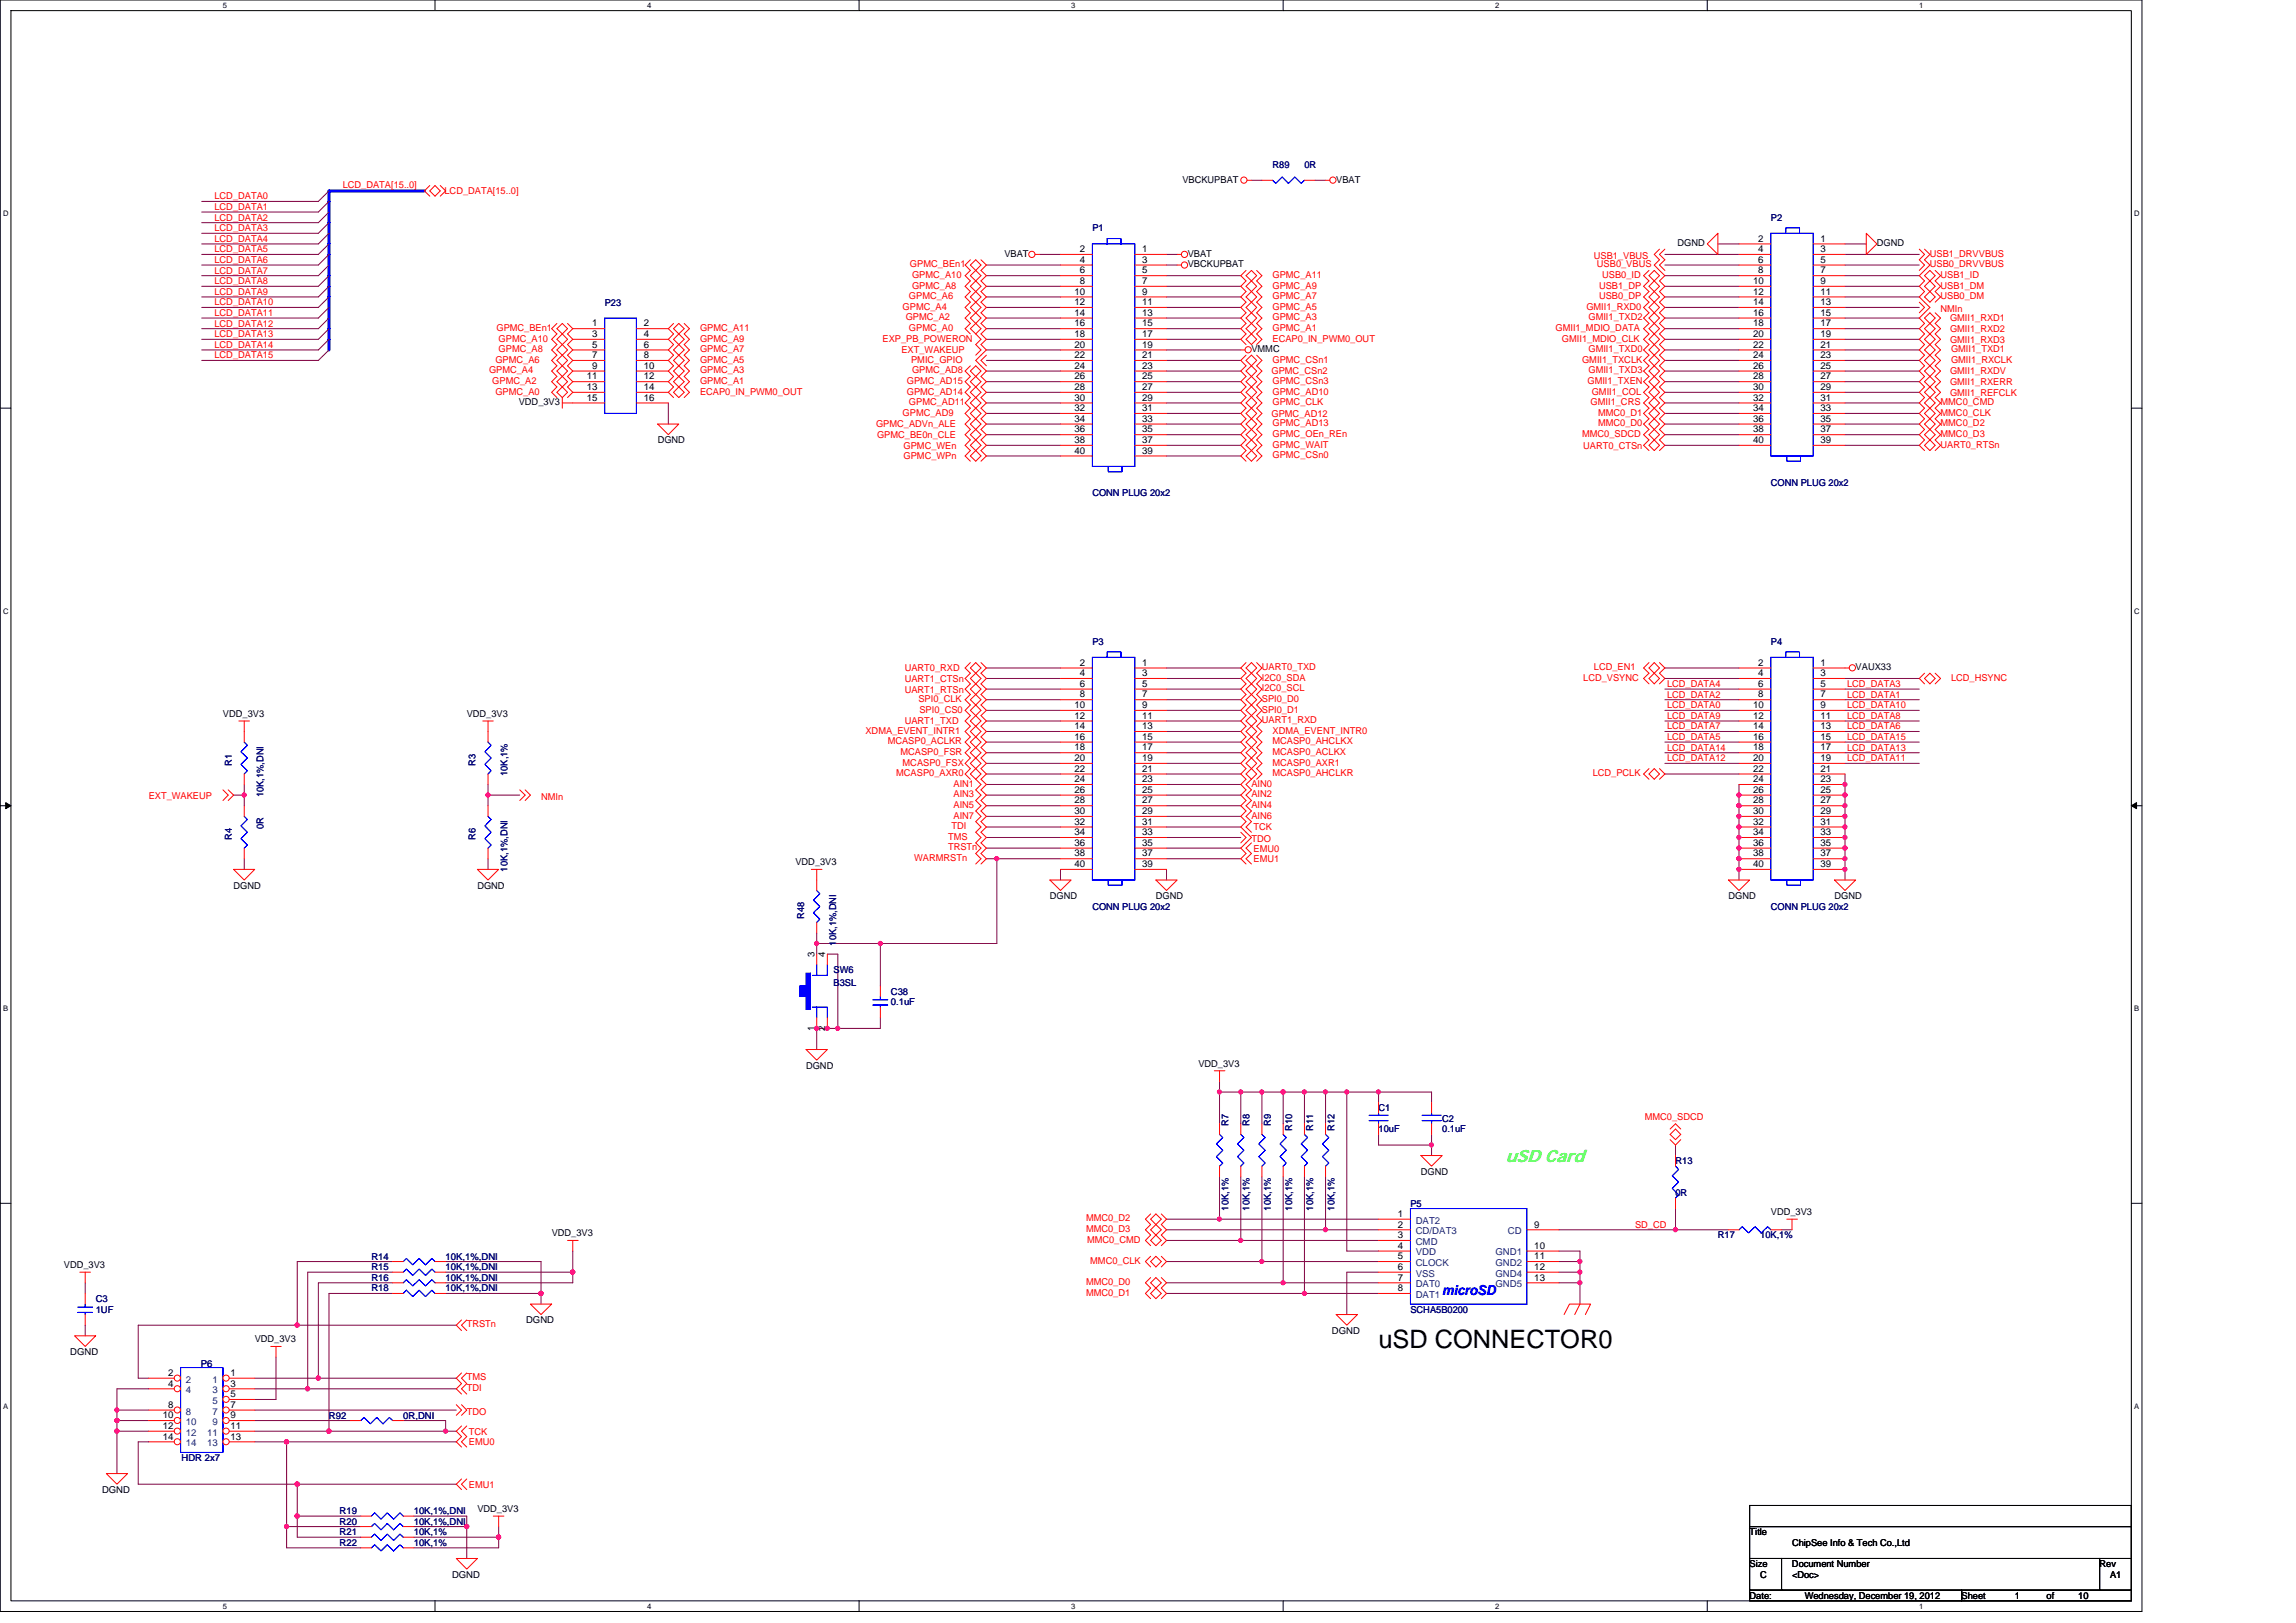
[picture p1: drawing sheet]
<svg xmlns="http://www.w3.org/2000/svg" width="297mm" height="210mm" viewBox="0 0 297 210" stroke-linecap="round" stroke-linejoin="round" font-family="sans-serif">
<defs><g id="words">
<text font-size="3.3" x="178.3" y="174.4">uSD CONNECTOR0</text>
<text font-size="2.3" fill="#0f0" x="194.8" y="150.3">uSD Card</text>
<text font-size="1.8" fill="#00f" x="186.6" y="167.6">microSD</text>
<g font-size="1.2">
<text x="153" y="23.6">VBCKUPBAT</text>
<text x="172.9" y="23.6">VBAT</text>
<text x="129.9" y="33.2">VBAT</text>
<text x="139.7" y="32.6">2</text>
<text x="139.7" y="34">4</text>
<text x="139.7" y="35.4">6</text>
<text x="147.8" y="35.4">5</text>
<text x="147.8" y="34">3</text>
<text x="147.8" y="32.6">1</text>
<text x="153.7" y="34.6">VBCKUPBAT</text>
<text x="153.7" y="33.2">VBAT</text>
<text x="217" y="31.9">DGND</text>
<text x="227.5" y="31.3">2</text>
<text x="227.5" y="32.6">4</text>
<text x="227.5" y="34">6</text>
<text x="227.5" y="35.4">8</text>
<text x="235.5" y="35.4">7</text>
<text x="235.5" y="34">5</text>
<text x="235.5" y="32.6">3</text>
<text x="235.5" y="31.3">1</text>
<text x="242.8" y="31.9">DGND</text>
<text x="139" y="38.1">10</text>
<text x="139" y="40.9">14</text>
<text x="139" y="39.5">12</text>
<text x="139.7" y="36.7">8</text>
<text x="147.8" y="39.5">11</text>
<text x="147.8" y="40.9">13</text>
<text x="147.8" y="38.1">9</text>
<text x="147.8" y="36.7">7</text>
<text x="226.8" y="36.7">10</text>
<text x="226.8" y="39.5">14</text>
<text x="226.8" y="40.9">16</text>
<text x="226.8" y="38.1">12</text>
<text x="235.5" y="38.1">11</text>
<text x="235.5" y="40.9">15</text>
<text x="235.5" y="39.5">13</text>
<text x="235.5" y="36.7">9</text>
<text x="76.6" y="42.2">1</text>
<text x="76.6" y="43.6">3</text>
<text x="76.6" y="45">5</text>
<text x="76.6" y="46.3">7</text>
<text x="76.6" y="47.7">9</text>
<text x="83.3" y="42.2">2</text>
<text x="83.3" y="43.6">4</text>
<text x="83.3" y="45">6</text>
<text x="83.3" y="46.3">8</text>
<text x="83.3" y="47.7">10</text>
<text x="139" y="42.2">16</text>
<text x="139" y="43.6">18</text>
<text x="139" y="45">20</text>
<text x="139" y="47.7">24</text>
<text x="139" y="46.3">22</text>
<text x="147.8" y="47.7">23</text>
<text x="147.8" y="46.3">21</text>
<text x="147.8" y="45">19</text>
<text x="147.8" y="43.6">17</text>
<text x="147.8" y="42.2">15</text>
<text x="161.9" y="45.6">VMMC</text>
<text x="226.8" y="42.2">18</text>
<text x="226.8" y="43.6">20</text>
<text x="226.8" y="46.3">24</text>
<text x="226.8" y="45">22</text>
<text x="226.8" y="47.7">26</text>
<text x="235.5" y="47.7">25</text>
<text x="235.5" y="46.3">23</text>
<text x="235.5" y="45">21</text>
<text x="235.5" y="43.6">19</text>
<text x="235.5" y="42.2">17</text>
<text x="67.1" y="52.4">VDD_3V3</text>
<text x="75.9" y="49.1">11</text>
<text x="75.9" y="50.5">13</text>
<text x="75.9" y="51.8">15</text>
<text x="83.3" y="49.1">12</text>
<text x="83.3" y="50.5">14</text>
<text x="83.3" y="51.8">16</text>
<text x="139" y="49.1">26</text>
<text x="139" y="50.5">28</text>
<text x="139" y="51.8">30</text>
<text x="139" y="53.2">32</text>
<text x="147.8" y="53.2">31</text>
<text x="147.8" y="51.8">29</text>
<text x="147.8" y="50.5">27</text>
<text x="147.8" y="49.1">25</text>
<text x="226.8" y="49.1">28</text>
<text x="226.8" y="50.5">30</text>
<text x="226.8" y="51.8">32</text>
<text x="226.8" y="53.2">34</text>
<text x="235.5" y="53.2">33</text>
<text x="235.5" y="51.8">31</text>
<text x="235.5" y="50.5">29</text>
<text x="235.5" y="49.1">27</text>
<text x="85.1" y="57.4">DGND</text>
<text x="139" y="54.6">34</text>
<text x="139" y="55.9">36</text>
<text x="139" y="57.3">38</text>
<text x="139" y="58.7">40</text>
<text x="147.8" y="58.7">39</text>
<text x="147.8" y="57.3">37</text>
<text x="147.8" y="55.9">35</text>
<text x="147.8" y="54.6">33</text>
<text x="226.8" y="54.6">36</text>
<text x="226.8" y="55.9">38</text>
<text x="226.8" y="57.3">40</text>
<text x="235.5" y="57.3">39</text>
<text x="235.5" y="55.9">37</text>
<text x="235.5" y="54.6">35</text>
<text x="139.7" y="86.1">2</text>
<text x="139.7" y="87.5">4</text>
<text x="139.7" y="88.9">6</text>
<text x="147.8" y="88.9">5</text>
<text x="147.8" y="87.5">3</text>
<text x="147.8" y="86.1">1</text>
<text x="227.5" y="86.1">2</text>
<text x="227.5" y="87.5">4</text>
<text x="227.5" y="88.9">6</text>
<text x="235.5" y="88.9">5</text>
<text x="235.5" y="87.5">3</text>
<text x="235.5" y="86.1">1</text>
<text x="240.1" y="86.7">VAUX33</text>
<text x="28.8" y="92.8">VDD_3V3</text>
<text x="60.4" y="92.8">VDD_3V3</text>
<text x="139" y="91.6">10</text>
<text x="139" y="94.3">14</text>
<text x="139" y="95.7">16</text>
<text x="139" y="93">12</text>
<text x="139.7" y="90.2">8</text>
<text x="147.8" y="93">11</text>
<text x="147.8" y="95.7">15</text>
<text x="147.8" y="94.3">13</text>
<text x="147.8" y="91.6">9</text>
<text x="147.8" y="90.2">7</text>
<text x="226.8" y="91.6">10</text>
<text x="226.8" y="94.3">14</text>
<text x="226.8" y="95.7">16</text>
<text x="226.8" y="93">12</text>
<text x="227.5" y="90.2">8</text>
<text x="235.5" y="93">11</text>
<text x="235.5" y="95.7">15</text>
<text x="235.5" y="94.3">13</text>
<text x="235.5" y="91.6">9</text>
<text x="235.5" y="90.2">7</text>
<text x="139" y="97.1">18</text>
<text x="139" y="98.5">20</text>
<text x="139" y="101.2">24</text>
<text x="139" y="99.8">22</text>
<text x="147.8" y="101.2">23</text>
<text x="147.8" y="99.8">21</text>
<text x="147.8" y="98.5">19</text>
<text x="147.8" y="97.1">17</text>
<text x="226.8" y="97.1">18</text>
<text x="226.8" y="98.5">20</text>
<text x="226.8" y="101.2">24</text>
<text x="226.8" y="99.8">22</text>
<text x="235.5" y="101.2">23</text>
<text x="235.5" y="99.8">21</text>
<text x="235.5" y="98.5">19</text>
<text x="235.5" y="97.1">17</text>
<text x="139" y="102.6">26</text>
<text x="139" y="103.9">28</text>
<text x="139" y="105.3">30</text>
<text x="139" y="106.7">32</text>
<text x="147.8" y="106.7">31</text>
<text x="147.8" y="105.3">29</text>
<text x="147.8" y="103.9">27</text>
<text x="147.8" y="102.6">25</text>
<text x="226.8" y="102.6">26</text>
<text x="226.8" y="103.9">28</text>
<text x="226.8" y="105.3">30</text>
<text x="226.8" y="106.7">32</text>
<text x="235.5" y="106.7">31</text>
<text x="235.5" y="105.3">29</text>
<text x="235.5" y="103.9">27</text>
<text x="235.5" y="102.6">25</text>
<text x="102.9" y="112">VDD_3V3</text>
<text x="139" y="108.1">34</text>
<text x="139" y="109.4">36</text>
<text x="139" y="110.8">38</text>
<text x="139" y="112.2">40</text>
<text x="147.8" y="112.2">39</text>
<text x="147.8" y="110.8">37</text>
<text x="147.8" y="109.4">35</text>
<text x="147.8" y="108.1">33</text>
<text x="226.8" y="108.1">34</text>
<text x="226.8" y="109.4">36</text>
<text x="226.8" y="110.8">38</text>
<text x="226.8" y="112.2">40</text>
<text x="235.5" y="112.2">39</text>
<text x="235.5" y="110.8">37</text>
<text x="235.5" y="109.4">35</text>
<text x="235.5" y="108.1">33</text>
<text x="30.2" y="115">DGND</text>
<text x="61.8" y="115">DGND</text>
<text x="135.8" y="116.3">DGND</text>
<text x="149.5" y="116.3">DGND</text>
<text x="223.6" y="116.3">DGND</text>
<text x="237.3" y="116.3">DGND</text>
<text x="105.4" y="123.9" transform="rotate(-90 105.4 123.9)">3</text>
<text x="106.7" y="123.9" transform="rotate(-90 106.7 123.9)">4</text>
<text x="105.4" y="133.3" transform="rotate(-90 105.4 133.3)">1</text>
<text x="106.7" y="133.3" transform="rotate(-90 106.7 133.3)">2</text>
<text x="104.3" y="138.3">DGND</text>
<text x="155" y="138">VDD_3V3</text>
<text x="183.8" y="152">DGND</text>
<text x="71.4" y="160">VDD_3V3</text>
<text x="180.8" y="157.4">1</text>
<text x="180.8" y="158.8">2</text>
<text x="180.8" y="160.2">3</text>
<text x="180.8" y="161.6">4</text>
<text x="198.5" y="161.6">10</text>
<text x="198.5" y="158.8">9</text>
<text x="229.1" y="157.2">VDD_3V3</text>
<text x="8.3" y="164.1">VDD_3V3</text>
<text x="180.8" y="162.9">5</text>
<text x="180.8" y="164.3">6</text>
<text x="180.8" y="165.7">7</text>
<text x="180.8" y="167">8</text>
<text x="198.5" y="162.9">11</text>
<text x="198.5" y="164.3">12</text>
<text x="198.5" y="165.7">13</text>
<text x="33" y="173.7">VDD_3V3</text>
<text x="68.1" y="171.2">DGND</text>
<text x="172.3" y="172.6">DGND</text>
<text x="9.1" y="175.3">DGND</text>
<text x="21.7" y="178">2</text>
<text x="21.7" y="179.4">4</text>
<text x="29.8" y="178">1</text>
<text x="29.8" y="179.4">3</text>
<text x="21.1" y="183.5">10</text>
<text x="21.1" y="184.9">12</text>
<text x="21.7" y="182.1">8</text>
<text x="29.8" y="180.8">5</text>
<text x="29.8" y="182.1">7</text>
<text x="29.8" y="183.5">9</text>
<text x="29.8" y="184.9">11</text>
<text x="21.1" y="186.2">14</text>
<text x="29.8" y="186.2">13</text>
<text x="13.2" y="193.1">DGND</text>
<text x="61.8" y="195.6">VDD_3V3</text>
<text x="226.4" y="198.6">Title</text>
<text x="226.4" y="202.8">Size</text>
<text x="231.8" y="202.8">Document Number</text>
<text x="231.8" y="200">ChipSee Info &amp; Tech Co.,Ltd</text>
<text x="271.6" y="202.8">Rev</text>
<text x="58.5" y="204.1">DGND</text>
<text x="226.4" y="206.9">Date:</text>
<text x="227.7" y="204.1">C</text>
<text x="231.8" y="204.1">&lt;Doc&gt;</text>
<text x="233.5" y="206.9">Wednesday, December 19, 2012</text>
<text x="253.8" y="206.9">Sheet</text>
<text x="260.6" y="206.9">1</text>
<text x="264.8" y="206.9">of</text>
<text x="268.9" y="206.9">10</text>
<text x="273" y="204.1">A1</text>
</g>
<g font-size="1.2" fill="#000080">
<text x="164.6" y="21.7">R89</text>
<text x="168.8" y="21.7">0R</text>
<text x="141.3" y="29.9">P1</text>
<text x="229.1" y="28.6">P2</text>
<text x="78.2" y="39.5">P23</text>
<text x="141.3" y="64.2">CONN PLUG 20x2</text>
<text x="229.1" y="62.8">CONN PLUG 20x2</text>
<text x="141.3" y="83.4">P3</text>
<text x="229.1" y="83.4">P4</text>
<text x="30" y="99" transform="rotate(-90 30 99)">R1</text>
<text x="61.5" y="99" transform="rotate(-90 61.5 99)">R3</text>
<text x="65.7" y="100.4" transform="rotate(-90 65.7 100.4)">10K,1%</text>
<text x="34.1" y="107.3" transform="rotate(-90 34.1 107.3)">0R</text>
<text x="34.1" y="103.1" transform="rotate(-90 34.1 103.1)">10K,1%,DNI</text>
<text x="30" y="108.6" transform="rotate(-90 30 108.6)">R4</text>
<text x="61.5" y="108.6" transform="rotate(-90 61.5 108.6)">R6</text>
<text x="65.7" y="112.8" transform="rotate(-90 65.7 112.8)">10K,1%,DNI</text>
<text x="104.1" y="118.9" transform="rotate(-90 104.1 118.9)">R48</text>
<text x="141.3" y="117.7">CONN PLUG 20x2</text>
<text x="229.1" y="117.7">CONN PLUG 20x2</text>
<text x="107.8" y="125.9">SW6</text>
<text x="108.2" y="122.3" transform="rotate(-90 108.2 122.3)">10K,1%,DNI</text>
<text x="107.8" y="127.6">B3SL</text>
<text x="115.2" y="128.7">C38</text>
<text x="115.2" y="130">0.1uF</text>
<text x="178.3" y="143.8">C1</text>
<text x="158.9" y="145.7" transform="rotate(-90 158.9 145.7)">R7</text>
<text x="161.7" y="145.7" transform="rotate(-90 161.7 145.7)">R8</text>
<text x="164.4" y="145.7" transform="rotate(-90 164.4 145.7)">R9</text>
<text x="167.1" y="146.3" transform="rotate(-90 167.1 146.3)">R10</text>
<text x="169.9" y="146.3" transform="rotate(-90 169.9 146.3)">R11</text>
<text x="172.6" y="146.3" transform="rotate(-90 172.6 146.3)">R12</text>
<text x="178.3" y="146.5">10uF</text>
<text x="186.6" y="145.1">C2</text>
<text x="186.6" y="146.5">0.1uF</text>
<text x="216.8" y="150.6">R13</text>
<text x="216.8" y="154.7">0R</text>
<text x="158.9" y="156.6" transform="rotate(-90 158.9 156.6)">10K,1%</text>
<text x="161.7" y="156.6" transform="rotate(-90 161.7 156.6)">10K,1%</text>
<text x="164.4" y="156.6" transform="rotate(-90 164.4 156.6)">10K,1%</text>
<text x="167.1" y="156.6" transform="rotate(-90 167.1 156.6)">10K,1%</text>
<text x="169.9" y="156.6" transform="rotate(-90 169.9 156.6)">10K,1%</text>
<text x="172.6" y="156.6" transform="rotate(-90 172.6 156.6)">10K,1%</text>
<text x="182.5" y="156.1">P5</text>
<text x="222.2" y="160.2">R17</text>
<text x="227.7" y="160.2">10K,1%</text>
<text x="48" y="164.3">R15</text>
<text x="48" y="165.7">R16</text>
<text x="48" y="163">R14</text>
<text x="48" y="167.1">R18</text>
<text x="57.7" y="164.3">10K,1%,DNI</text>
<text x="57.7" y="165.7">10K,1%,DNI</text>
<text x="57.7" y="163">10K,1%,DNI</text>
<text x="57.7" y="167.1">10K,1%,DNI</text>
<text x="12.4" y="168.5">C3</text>
<text x="12.4" y="169.8">1UF</text>
<text x="182.5" y="169.8">SCHA5B0200</text>
<text x="26" y="176.8">P6</text>
<text x="42.6" y="183.6">R92</text>
<text x="52.2" y="183.6">0R,DNI</text>
<text x="23.5" y="189">HDR 2x7</text>
<text x="43.9" y="197.3">R20</text>
<text x="43.9" y="195.9">R19</text>
<text x="53.5" y="197.3">10K,1%,DNI</text>
<text x="53.5" y="195.9">10K,1%,DNI</text>
<text x="43.9" y="198.6">R21</text>
<text x="43.9" y="200">R22</text>
<text x="53.5" y="198.6">10K,1%</text>
<text x="53.5" y="200">10K,1%</text>
</g>
<g font-size="1.2" fill="#f00">
<text x="27.7" y="25.8">LCD_DATA0</text>
<text x="27.7" y="27.2">LCD_DATA1</text>
<text x="27.7" y="28.5">LCD_DATA2</text>
<text x="27.7" y="29.9">LCD_DATA3</text>
<text x="44.3" y="24.3">LCD_DATA[15..0]</text>
<text x="57.5" y="25.1">LCD_DATA[15..0]</text>
<text x="27.7" y="31.3">LCD_DATA4</text>
<text x="27.7" y="34">LCD_DATA6</text>
<text x="27.7" y="32.6">LCD_DATA5</text>
<text x="27.7" y="35.4">LCD_DATA7</text>
<text x="117.7" y="34.6">GPMC_BEn1</text>
<text x="118" y="36">GPMC_A10</text>
<text x="164.6" y="36">GPMC_A11</text>
<text x="206.2" y="33.5">USB1_VBUS</text>
<text x="206.6" y="34.6">USB0_VBUS</text>
<text x="207.3" y="36">USB0_ID</text>
<text x="249.7" y="33.2">USB1_DRVVBUS</text>
<text x="249.7" y="34.6">USB0_DRVVBUS</text>
<text x="251.1" y="36">USB1_ID</text>
<text x="27.7" y="36.8">LCD_DATA8</text>
<text x="27.7" y="39.5">LCD_DATA10</text>
<text x="27.7" y="38.1">LCD_DATA9</text>
<text x="27.7" y="40.9">LCD_DATA11</text>
<text x="116.8" y="40.1">GPMC_A4</text>
<text x="117.2" y="41.4">GPMC_A2</text>
<text x="117.6" y="38.7">GPMC_A6</text>
<text x="118" y="37.3">GPMC_A8</text>
<text x="164.6" y="38.7">GPMC_A7</text>
<text x="164.6" y="40.1">GPMC_A5</text>
<text x="164.6" y="37.3">GPMC_A9</text>
<text x="164.6" y="41.4">GPMC_A3</text>
<text x="205.2" y="40.1">GMII1_RXD0</text>
<text x="205.5" y="41.4">GMII1_TXD2</text>
<text x="206.9" y="38.7">USB0_DP</text>
<text x="206.9" y="37.3">USB1_DP</text>
<text x="251.1" y="40.3">NMIn</text>
<text x="251.1" y="38.7">USB0_DM</text>
<text x="251.1" y="37.3">USB1_DM</text>
<text x="252.3" y="41.6">GMII1_RXD1</text>
<text x="27.7" y="42.2">LCD_DATA12</text>
<text x="27.7" y="46.4">LCD_DATA15</text>
<text x="27.7" y="45">LCD_DATA14</text>
<text x="27.7" y="43.6">LCD_DATA13</text>
<text x="64.1" y="46.9">GPMC_A6</text>
<text x="64.2" y="42.8">GPMC_BEn1</text>
<text x="64.5" y="45.6">GPMC_A8</text>
<text x="64.5" y="44.2">GPMC_A10</text>
<text x="90.6" y="45.6">GPMC_A7</text>
<text x="90.6" y="46.9">GPMC_A5</text>
<text x="90.6" y="44.2">GPMC_A9</text>
<text x="90.6" y="42.8">GPMC_A11</text>
<text x="114.2" y="44.2">EXP_PB_POWERON</text>
<text x="116.6" y="45.7">EXT_WAKEUP</text>
<text x="117.6" y="42.8">GPMC_A0</text>
<text x="117.9" y="46.9">PMIC_GPIO</text>
<text x="164.6" y="46.9">GPMC_CSn1</text>
<text x="164.6" y="42.8">GPMC_A1</text>
<text x="164.6" y="44.2">ECAP0_IN_PWM0_OUT</text>
<text x="201.2" y="42.8">GMII1_MDIO_DATA</text>
<text x="202.1" y="44.2">GMII1_MDIO_CLK</text>
<text x="204.7" y="46.9">GMII1_TXCLK</text>
<text x="205.5" y="45.6">GMII1_TXD0</text>
<text x="252.3" y="43">GMII1_RXD2</text>
<text x="252.3" y="44.3">GMII1_RXD3</text>
<text x="252.4" y="45.6">GMII1_TXD1</text>
<text x="252.4" y="46.9">GMII1_RXCLK</text>
<text x="63.3" y="48.3">GPMC_A4</text>
<text x="63.7" y="49.7">GPMC_A2</text>
<text x="64.1" y="51.1">GPMC_A0</text>
<text x="90.6" y="49.7">GPMC_A1</text>
<text x="90.6" y="48.3">GPMC_A3</text>
<text x="90.6" y="51.1">ECAP0_IN_PWM0_OUT</text>
<text x="116.8" y="53.8">GPMC_AD9</text>
<text x="117.3" y="49.7">GPMC_AD15</text>
<text x="117.3" y="51.1">GPMC_AD14</text>
<text x="117.6" y="52.4">GPMC_AD11</text>
<text x="118" y="48.3">GPMC_AD8</text>
<text x="164.5" y="53.9">GPMC_AD12</text>
<text x="164.5" y="48.5">GPMC_CSn2</text>
<text x="164.6" y="49.7">GPMC_CSn3</text>
<text x="164.6" y="52.4">GPMC_CLK</text>
<text x="164.6" y="51.1">GPMC_AD10</text>
<text x="205.4" y="49.7">GMII1_TXEN</text>
<text x="205.5" y="48.3">GMII1_TXD3</text>
<text x="205.8" y="52.4">GMII1_CRS</text>
<text x="205.9" y="51.1">GMII1_COL</text>
<text x="206.8" y="53.8">MMC0_D1</text>
<text x="251.1" y="52.4">MMC0_CMD</text>
<text x="251.1" y="53.8">MMC0_CLK</text>
<text x="252.3" y="49.8">GMII1_RXERR</text>
<text x="252.3" y="48.5">GMII1_RXDV</text>
<text x="252.3" y="51.2">GMII1_REFCLK</text>
<text x="113.3" y="55.3">GPMC_ADVn_ALE</text>
<text x="113.5" y="56.7">GPMC_BE0n_CLE</text>
<text x="116.9" y="58">GPMC_WEn</text>
<text x="116.9" y="59.4">GPMC_WPn</text>
<text x="164.6" y="59.3">GPMC_CSn0</text>
<text x="164.6" y="56.5">GPMC_OEn_REn</text>
<text x="164.6" y="57.9">GPMC_WAIT</text>
<text x="164.6" y="55.2">GPMC_AD13</text>
<text x="204.7" y="56.5">MMC0_SDCD</text>
<text x="204.8" y="58">UART0_CTSn</text>
<text x="206.8" y="55.2">MMC0_D0</text>
<text x="251.1" y="57.9">UART0_RTSn</text>
<text x="251.1" y="56.5">MMC0_D3</text>
<text x="251.1" y="55.2">MMC0_D2</text>
<text x="117" y="88.2">UART1_CTSn</text>
<text x="117" y="89.6">UART1_RTSn</text>
<text x="117" y="86.8">UART0_RXD</text>
<text x="163.3" y="89.5">I2C0_SCL</text>
<text x="163.3" y="88.1">I2C0_SDA</text>
<text x="163.3" y="86.7">UART0_TXD</text>
<text x="204.8" y="88.1">LCD_VSYNC</text>
<text x="206.2" y="86.7">LCD_EN1</text>
<text x="215.7" y="88.9">LCD_DATA4</text>
<text x="239" y="88.9">LCD_DATA3</text>
<text x="252.4" y="88.1">LCD_HSYNC</text>
<text x="112" y="95">XDMA_EVENT_INTR1</text>
<text x="117" y="93.7">UART1_TXD</text>
<text x="118.8" y="90.8">SPI0_CLK</text>
<text x="119" y="92.2">SPI0_CS0</text>
<text x="163.3" y="93.6">UART1_RXD</text>
<text x="163.3" y="92.2">SPI0_D1</text>
<text x="163.3" y="90.8">SPI0_D0</text>
<text x="164.6" y="95">XDMA_EVENT_INTR0</text>
<text x="215.7" y="90.3">LCD_DATA2</text>
<text x="215.7" y="94.4">LCD_DATA7</text>
<text x="215.7" y="91.6">LCD_DATA0</text>
<text x="215.7" y="93">LCD_DATA9</text>
<text x="215.7" y="95.7">LCD_DATA5</text>
<text x="239" y="93">LCD_DATA8</text>
<text x="239" y="90.3">LCD_DATA1</text>
<text x="239" y="91.6">LCD_DATA10</text>
<text x="239" y="94.4">LCD_DATA6</text>
<text x="239" y="95.7">LCD_DATA15</text>
<text x="114.8" y="96.3">MCASP0_ACLKR</text>
<text x="115.9" y="100.4">MCASP0_AXR0</text>
<text x="116.5" y="97.7">MCASP0_FSR</text>
<text x="116.8" y="99.1">MCASP0_FSX</text>
<text x="123.4" y="101.8">AIN1</text>
<text x="161.9" y="101.8">AIN0</text>
<text x="164.6" y="96.3">MCASP0_AHCLKX</text>
<text x="164.6" y="97.7">MCASP0_ACLKX</text>
<text x="164.6" y="99.1">MCASP0_AXR1</text>
<text x="164.6" y="100.4">MCASP0_AHCLKR</text>
<text x="206.1" y="100.4">LCD_PCLK</text>
<text x="215.7" y="97.1">LCD_DATA14</text>
<text x="215.7" y="98.5">LCD_DATA12</text>
<text x="239" y="97.1">LCD_DATA13</text>
<text x="239" y="98.5">LCD_DATA11</text>
<text x="19.2" y="103.3">EXT_WAKEUP</text>
<text x="70" y="103.4">NMIn</text>
<text x="123.1" y="107.3">TDI</text>
<text x="123.4" y="103.2">AIN3</text>
<text x="123.4" y="105.9">AIN7</text>
<text x="123.4" y="104.5">AIN5</text>
<text x="161.9" y="103.2">AIN2</text>
<text x="161.9" y="104.5">AIN4</text>
<text x="161.9" y="105.9">AIN6</text>
<text x="162.2" y="107.4">TCK</text>
<text x="118.3" y="111.4">WARMRSTn</text>
<text x="122.7" y="108.7">TMS</text>
<text x="122.7" y="110">TRSTn</text>
<text x="161.9" y="108.9">TDO</text>
<text x="162.2" y="110.2">EMU0</text>
<text x="162.2" y="111.5">EMU1</text>
<text x="212.8" y="144.9">MMC0_SDCD</text>
<text x="140.5" y="159.4">MMC0_D3</text>
<text x="140.5" y="158">MMC0_D2</text>
<text x="140.6" y="160.8">MMC0_CMD</text>
<text x="211.5" y="158.8">SD_CD</text>
<text x="140.5" y="167.6">MMC0_D1</text>
<text x="140.5" y="166.3">MMC0_D0</text>
<text x="141.1" y="163.5">MMC0_CLK</text>
<text x="60.4" y="171.7">TRSTn</text>
<text x="60.4" y="178.6">TMS</text>
<text x="60.4" y="180">TDI</text>
<text x="60.4" y="183">TDO</text>
<text x="60.7" y="185.6">TCK</text>
<text x="60.7" y="187">EMU0</text>
<text x="60.7" y="192.5">EMU1</text>
</g>
<g font-size="1.2" fill="#004080">
<text x="183.2" y="158.3">DAT2</text>
<text x="183.2" y="159.7">CD/DAT3</text>
<text x="183.2" y="161.1">CMD</text>
<text x="195.1" y="159.7">CD</text>
<text x="183.2" y="162.4">VDD</text>
<text x="183.2" y="163.8">CLOCK</text>
<text x="183.2" y="165.2">VSS</text>
<text x="183.2" y="166.5">DAT0</text>
<text x="183.2" y="167.9">DAT1</text>
<text x="193.5" y="162.4">GND1</text>
<text x="193.5" y="163.8">GND2</text>
<text x="193.5" y="165.2">GND4</text>
<text x="193.5" y="166.5">GND5</text>
<text x="24" y="178.9">2</text>
<text x="27.5" y="178.9">1</text>
<text x="24" y="180.3">4</text>
<text x="24" y="183">8</text>
<text x="24" y="184.4">10</text>
<text x="24" y="185.7">12</text>
<text x="26.8" y="185.7">11</text>
<text x="27.5" y="180.3">3</text>
<text x="27.5" y="181.6">5</text>
<text x="27.5" y="183">7</text>
<text x="27.5" y="184.4">9</text>
<text x="24" y="187.1">14</text>
<text x="26.8" y="187.1">13</text>
</g>
<g font-size="1">
<text x="28.8" y="1">5</text>
<text x="83.7" y="1">4</text>
<text x="138.6" y="1">3</text>
<text x="193.4" y="1">2</text>
<text x="248.3" y="1">1</text>
<text x=".4" y="28">D</text>
<text x="276.1" y="28">D</text>
<text x=".4" y="79.4">C</text>
<text x="276.1" y="79.4">C</text>
<text x=".4" y="130.9">B</text>
<text x="276.1" y="130.9">B</text>
<text x=".4" y="182.3">A</text>
<text x="276.1" y="182.3">A</text>
<text x="28.8" y="208.2">5</text>
<text x="83.7" y="208.2">4</text>
<text x="138.6" y="208.2">3</text>
<text x="193.4" y="208.2">2</text>
<text x="248.3" y="208.2">1</text>
</g>
</g></defs>
<path d="M0 0h277.1v208.5h-277.1zM1.4 1.4h274.3v205.7h-274.3z" fill="none" stroke="#000" stroke-width=".13"/>
<g fill="#fff">
<path d="M28.8 .1h.6v1.1h-.6z"/>
<path d="M28.8 207.3h.6v1.1h-.6z"/>
</g>
<path d="M56.3 0v1.4M56.3 207.1v1.4" fill="none" stroke="#000" stroke-width=".13"/>
<g fill="#fff">
<path d="M83.7 .1h.6v1.1h-.6z"/>
<path d="M83.7 207.3h.6v1.1h-.6z"/>
</g>
<path d="M111.1 0v1.4M111.1 207.1v1.4" fill="none" stroke="#000" stroke-width=".13"/>
<g fill="#fff">
<path d="M138.6 .1h.5v1.1h-.5z"/>
<path d="M138.6 207.3h.5v1.1h-.5z"/>
</g>
<path d="M166 0v1.4M166 207.1v1.4" fill="none" stroke="#000" stroke-width=".13"/>
<g fill="#fff">
<path d="M193.4 .1h.6v1.1h-.6z"/>
<path d="M193.4 207.3h.6v1.1h-.6z"/>
</g>
<path d="M220.9 0v1.4M220.9 207.1v1.4" fill="none" stroke="#000" stroke-width=".13"/>
<g fill="#fff">
<path d="M248.3 .1h.6v1.1h-.6z"/>
<path d="M248.3 207.3h.6v1.1h-.6z"/>
<path d="M.4 27.1h.7v1.1h-.7z"/>
<path d="M276.1 27.1h.7v1.1h-.7z"/>
<path d="M.4 78.5h.7v1.1h-.7z"/>
<path d="M276.1 78.5h.7v1.1h-.7z"/>
</g>
<path d="M0 52.8h1.4M275.7 52.8h1.4" fill="none" stroke="#000" stroke-width=".13"/>
<g fill="#fff">
<path d="M.4 130h.7v1.1h-.7z"/>
<path d="M276.1 130h.7v1.1h-.7z"/>
</g>
<path d="M0 104.2h1.4M275.7 104.2h1.4" fill="none" stroke="#000" stroke-width=".13"/>
<path d="M.7 103.8l.7 .4-.7 .4zM275.7 104.2l.7-.4v.8z" fill="#000" stroke="#000" stroke-width=".13"/>
<g fill="#fff">
<path d="M.4 181.4h.7v1.1h-.7z"/>
<path d="M276.1 181.4h.7v1.1h-.7z"/>
</g>
<path d="M0 155.7h1.4M275.7 155.7h1.4M226.4 194.8h49.3v2.7h-49.3zM226.4 197.5h49.3v4.1h-49.3zM226.4 201.6h4.1v4.1h-4.1zM226.4 205.7h27.4v1.4h-27.4zM230.5 201.6h41.1v4.1h-41.1zM253.8 205.7h21.9v1.4h-21.9zM271.6 201.6h4.1v4.1h-4.1z" fill="none" stroke="#000" stroke-width=".13"/>
<g fill="none" stroke="#800040" stroke-width=".13">
<path d="M42.6 24.7l-1.4 1.4h-15.1M42.6 26.1l-1.4 1.3h-15.1M42.6 27.4l-1.4 1.4h-15.1M42.6 30.2l-1.4 1.4h-15.1M42.6 28.8l-1.4 1.4h-15.1M42.6 32.9l-1.4 1.4h-15.1M42.6 31.6l-1.4 1.3h-15.1M42.6 34.3l-1.4 1.4h-15.1M42.6 35.7l-1.4 1.3h-15.1M42.6 38.4l-1.4 1.4h-15.1M42.6 37l-1.4 1.4h-15.1M42.6 39.8l-1.4 1.3h-15.1"/>
<path d="M127.6 38.4h9.6M127.6 37h9.6M127.6 35.7h9.6M127.6 34.3h9.6M127.6 39.8h9.6M134.5 32.9h2.7M150.9 35.7h9.6M150.9 37h9.6M150.9 38.4h9.6M150.9 39.8h9.6M150.9 32.9h1.4M150.9 34.3h1.4"/>
<path d="M161.9 23.3h1.4M170.1 23.3h1.4M215.4 34.3h9.6M215.4 39.8h9.6M215.4 32.9h9.6M215.4 37h9.6M215.4 38.4h9.6M215.4 35.7h9.6M222.2 31.6h2.8M238.7 31.6h2.7M238.7 34.3h9.6M238.7 39.8h9.6"/>
<path d="M238.7 32.9h9.6M238.7 37h9.6M238.7 38.4h9.6M238.7 35.7h9.6M42.6 41.1l-1.4 1.4h-15.1M42.6 45.3l-1.4 1.3h-15.1M42.6 43.9l-1.4 1.4h-15.1M42.6 42.5l-1.4 1.4h-15.1M86.5 52.1v2.8M127.6 42.5h9.6M127.6 50.8h9.6M127.6 57.6h9.6"/>
<path d="M127.6 49.4h9.6M127.6 45.3h9.6M127.6 46.6h9.6M127.6 59h9.6M127.6 48h9.6M127.6 43.9h9.6M127.6 54.9h9.6M127.6 56.2h9.6M127.6 53.5h9.6M127.6 52.1h9.6M127.6 41.1h9.6M150.9 57.6h9.6"/>
<path d="M150.9 59h9.6M150.9 49.4h9.6M150.9 48h9.6M150.9 56.2h9.6M150.9 54.9h9.6M150.9 52.1h9.6M150.9 53.5h9.6M150.9 50.8h9.6M150.9 46.6h9.6M150.9 41.1h9.6M150.9 42.5h9.6M150.9 43.9h9.6"/>
<path d="M150.9 45.3h9.6M215.4 43.9h9.6M215.4 45.3h9.6M215.4 42.5h9.6M215.4 41.1h9.6M215.4 57.6h9.6M215.4 56.2h9.6M215.4 54.9h9.6M215.4 50.8h9.6M215.4 52.1h9.6M215.4 53.5h9.6M215.4 49.4h9.6"/>
<path d="M215.4 48h9.6M215.4 46.6h9.6M238.7 46.6h9.6M238.7 45.3h9.6M238.7 42.5h9.6M238.7 41.1h9.6M238.7 43.9h9.6M238.7 53.5h9.6M238.7 54.9h9.6M238.7 57.6h9.6M238.7 52.1h9.6M238.7 56.2h9.6"/>
<path d="M238.7 49.4h9.6M238.7 48h9.6M238.7 50.8h9.6M127.6 93.3h9.6M127.6 98.8h9.6M127.6 96h9.6M127.6 97.4h9.6M127.6 87.8h9.6M127.6 89.2h9.6M127.6 90.5h9.6M127.6 91.9h9.6M127.6 86.4h9.6"/>
<path d="M127.6 94.6h9.6M150.9 93.3h9.6M150.9 94.6h9.6M150.9 96h9.6M150.9 97.4h9.6M150.9 98.8h9.6M150.9 89.2h9.6M150.9 87.8h9.6M150.9 91.9h9.6M150.9 90.5h9.6M150.9 86.4h9.6M215.4 87.8h9.6"/>
<path d="M215.4 89.2h9.6M215.4 90.5h9.6M215.4 94.6h9.6M215.4 97.4h9.6M215.4 91.9h9.6M215.4 93.3h9.6M215.4 98.8h9.6M215.4 96h9.6M215.4 86.4h9.6M238.7 87.8h9.6M238.7 93.3h9.6M238.7 89.2h9.6"/>
<path d="M238.7 97.4h9.6M238.7 90.5h9.6M238.7 91.9h9.6M238.7 98.8h9.6M238.7 94.6h9.6M238.7 96h9.6M30.2 102.9h1.4M31.6 102.9v1.3M31.6 111.1v1.4M31.6 101.5v1.4M63.1 101.5v1.4M63.1 102.9h4.1"/>
<path d="M63.1 102.9v1.3M63.1 111.1v1.4M127.6 101.5h9.6M127.6 102.9h9.6M127.6 104.2h9.6M127.6 105.6h9.6M127.6 109.7h9.6M127.6 107h9.6M127.6 108.4h9.6M127.6 100.1h9.6M127.6 111.1h1.4M129 111.1h8.2"/>
<path d="M129 111.1v11h-15.1M137.2 112.5v1.4M150.9 100.1h9.6M150.9 108.4h9.6M150.9 109.7h9.6M150.9 111.1h9.6M150.9 107h9.6M150.9 102.9h9.6M150.9 105.6h9.6M150.9 101.5h9.6M150.9 104.2h9.6M150.9 112.5v1.4"/>
<path d="M215.4 100.1h9.6M225 101.5v12.4M238.7 100.1v13.8M105.7 122.1v1.3M105.7 122.1h8.2M105.7 120.7v1.4M107 123.4h1.4v9.7M108.4 133.1h-2.7v2.7M113.9 122.1v5.5M113.9 131.7v1.4h-5.5M157.8 139.9v1.4M150.9 159.1h20.6"/>
<path d="M150.9 157.7h6.9M157.8 141.3v4.1M157.8 152.3v5.4M157.8 157.7h20.5M157.8 141.3h2.7M160.5 141.3h2.8M160.5 152.3v8.2M160.5 141.3v4.1M163.3 152.3v10.9M163.3 141.3v4.1M163.3 141.3h2.7M166 141.3v4.1"/>
<path d="M166 141.3h2.8M166 152.3v13.7M168.8 141.3v4.1M168.8 141.3h2.7M168.8 152.3v15M171.5 152.3v6.8M171.5 141.3v4.1M171.5 159.1h6.8M171.5 141.3h2.7M174.2 141.3v20.6h4.1M174.2 141.3h4.1M178.3 141.3h6.9v1.3"/>
<path d="M178.3 141.3v1.3M178.3 146.8v1.3h6.9M185.2 146.8v1.3M185.2 148.1v1.4M216.8 156.4v2.7h-15.1M216.8 148.1v1.4M216.8 159.1h6.8M230.5 159.1h1.3M11 171.4v1.4M11 166v1.3M19.2 179.7h-4.1v2.7M33 179.7h6.8"/>
<path d="M33 178.3h8.2M35.7 175.6v5.5h-2.7M38.5 171.4h20.5M38.5 171.4h-20.6v6.9h1.3M39.8 179.7h19.2M41.2 178.3h17.8M50.8 163.2h-12.3v8.2M50.8 164.6h-11v15.1M50.8 167.3h-8.2v17.9M50.8 166h-9.6v12.3M57.7 163.2h12.3v4.1M57.7 167.3h12.3"/>
<path d="M57.7 164.6h16.4M70 167.3v1.4M74.1 164.6v1.4h-16.4M74.1 161.9v2.7M150.9 167.3h17.9M150.9 160.5h9.6M150.9 166h15.1M150.9 163.2h12.4M160.5 160.5h17.8M163.3 163.2h15M166 166h12.3M168.8 167.3h9.5"/>
<path d="M178.3 164.6h-4.1v5.5M201.7 161.9h2.7v1.3M201.7 163.2h2.7v1.4M201.7 164.6h2.7M201.7 166h2.7M204.4 164.6v1.4M204.4 166v2.7M15.1 183.8h4.1M15.1 185.2h4.1M15.1 182.4h4.1M15.1 183.8v1.4M15.1 182.4v1.4"/>
<path d="M15.1 185.2v5.4M19.2 186.5h-1.3v5.5h20.6M33 182.4h26M33 186.5h4.1M33 185.2h9.6M33 183.8h12.3M37.1 186.5h21.9M37.1 197.5v2.8h9.6M37.1 186.5v11M37.1 197.5h9.6M38.5 192h20.5M38.5 196.2h8.2"/>
<path d="M38.5 196.2v2.7h8.2M38.5 192v4.2M52.2 183.8h5.5v1.4h-15.1M53.5 196.2h6.9v1.3M53.5 197.5h6.9M53.5 198.9h11M57.7 185.2h1.3M60.4 197.5v4.1M64.5 198.9v1.4h-11M64.5 197.5v1.4"/>
</g>
<g fill="#f0f" stroke="#f0f" stroke-width=".13">
<circle cx="174.2" cy="141.3" r=".27"/>
<circle cx="168.7" cy="167.3" r=".27"/>
<circle cx="166" cy="166" r=".27"/>
<circle cx="163.2" cy="163.2" r=".27"/>
<circle cx="171.5" cy="141.3" r=".27"/>
<circle cx="166" cy="141.3" r=".27"/>
<circle cx="163.2" cy="141.3" r=".27"/>
<circle cx="160.5" cy="160.5" r=".27"/>
<circle cx="160.5" cy="141.3" r=".27"/>
<circle cx="157.8" cy="157.7" r=".27"/>
<circle cx="171.5" cy="159.1" r=".27"/>
<circle cx="204.4" cy="164.6" r=".27"/>
<circle cx="216.8" cy="159.1" r=".27"/>
<circle cx="204.4" cy="163.2" r=".27"/>
<circle cx="185.2" cy="148.1" r=".27"/>
<circle cx="178.3" cy="141.3" r=".27"/>
<circle cx="204.4" cy="166" r=".27"/>
<circle cx="157.8" cy="141.3" r=".27"/>
<circle cx="168.7" cy="141.3" r=".27"/>
<circle cx="31.6" cy="102.9" r=".27"/>
<circle cx="63.1" cy="102.9" r=".27"/>
<circle cx="70" cy="167.3" r=".27"/>
<circle cx="60.4" cy="197.5" r=".27"/>
<circle cx="15.1" cy="183.8" r=".27"/>
<circle cx="15.1" cy="185.2" r=".27"/>
<circle cx="15.1" cy="182.4" r=".27"/>
<circle cx="37.1" cy="186.5" r=".27"/>
<circle cx="38.4" cy="196.1" r=".27"/>
<circle cx="37.1" cy="197.5" r=".27"/>
<circle cx="38.4" cy="192" r=".27"/>
<circle cx="38.4" cy="171.4" r=".27"/>
<circle cx="42.5" cy="185.2" r=".27"/>
<circle cx="39.8" cy="179.7" r=".27"/>
<circle cx="57.6" cy="185.2" r=".27"/>
<circle cx="74.1" cy="164.6" r=".27"/>
<circle cx="41.2" cy="178.3" r=".27"/>
<circle cx="64.5" cy="198.9" r=".27"/>
<circle cx="113.9" cy="122.1" r=".27"/>
<circle cx="105.6" cy="122.1" r=".27"/>
<circle cx="105.6" cy="133" r=".27"/>
<circle cx="108.4" cy="133" r=".27"/>
<circle cx="129" cy="111.1" r=".27"/>
<circle cx="225" cy="104.2" r=".27"/>
<circle cx="225" cy="108.3" r=".27"/>
<circle cx="225" cy="107" r=".27"/>
<circle cx="238.7" cy="102.9" r=".27"/>
<circle cx="238.7" cy="101.5" r=".27"/>
<circle cx="238.7" cy="104.2" r=".27"/>
<circle cx="225" cy="102.9" r=".27"/>
<circle cx="238.7" cy="109.7" r=".27"/>
<circle cx="238.7" cy="108.3" r=".27"/>
<circle cx="238.7" cy="107" r=".27"/>
<circle cx="238.7" cy="105.6" r=".27"/>
<circle cx="225" cy="111.1" r=".27"/>
<circle cx="238.7" cy="112.5" r=".27"/>
<circle cx="238.7" cy="111.1" r=".27"/>
<circle cx="225" cy="109.7" r=".27"/>
<circle cx="225" cy="105.6" r=".27"/>
<circle cx="225" cy="112.5" r=".27"/>
<circle cx="107" cy="133" r=".27"/>
</g>
<path d="M54.9 24.7h-12.3v20.6" fill="none" stroke="#00f" stroke-width=".4"/>
<g fill="none" stroke="#f00" stroke-width=".13">
<path d="M55.6 24l-.7 .7 .7 .7M56.3 24l.7 .7-.7 .7-.7-.7zM57 24l.7 .7-.7 .7M125.5 33.6l-.6 .7 .6 .7-.6 .7 .6 .6-.6 .7 .6 .7-.6 .7 .6 .7-.6 .7 .6 .7-.6 .6 .6 .7-.6 .7 .6 .7M125.5 34.3l.7-.7 .7 .7-.7 .7zM126.2 36.3l.7 .7-.7 .7M126.2 35l.7 .7-.7 .6M126.2 37.7l.7 .7-.7 .7M126.2 36.3l-.7 .7 .7 .7M126.2 35l-.7 .7 .7 .6M126.2 37.7l-.7 .7 .7 .7M126.2 39.1l.7 .7-.7 .7"/>
<path d="M126.2 39.1l-.7 .7 .7 .7M126.9 33.6l.7 .7-.7 .7 .7 .7-.7 .6 .7 .7-.7 .7 .7 .7-.7 .7 .7 .7-.7 .7 .7 .6-.7 .7 .7 .7-.7 .7 .7 .7-.7 .7 .7 .7-1.4 1.3 1.4 1.4-.7 .7 .7 .7-.7 .7 .7 .7-.7 .6 .7 .7-.7 .7 .7 .7-.7 .7 .7 .7-.7 .7 .7 .6-.7 .7 .7 .7-.7 .7 .7 .7-.7 .7M133.9 32.9h.6M137.2 32.9h4.1M137.2 34.3h4.1M137.2 35.7h4.1M137.2 37h4.1M137.2 38.4h4.1M137.2 39.8h4.1M146.8 39.8h4.1M146.8 38.4h4.1M146.8 37h4.1"/>
<path d="M146.8 35.7h4.1M146.8 34.3h4.1M146.8 32.9h4.1M152.3 34.3h.5M152.3 32.9h.5M161.2 35l-.7 .7 .7 .6-.7 .7 .7 .7-.7 .7 .7 .7-.7 .7 .7 .7-.7 .6 .7 .7-.7 .7 .7 .7-.7 .7 .7 .7M161.2 35.7l.7-.7 .7 .7-.7 .6zM161.4 23.3h.5M161.9 37.7l.7 .7-.7 .7M161.9 39.1l.7 .7-.7 .7M161.9 36.3l.7 .7-.7 .7M161.9 37.7l-.7 .7 .7 .7"/>
<path d="M161.9 39.1l-.7 .7 .7 .7M161.9 36.3l-.7 .7 .7 .7M162.6 35l.7 .7-.7 .6 .7 .7-.7 .7 .7 .7-.7 .7 .7 .7-.7 .7 .7 .6-.7 .7 .7 .7-.7 .7 .7 .7-.7 .7M163.3 23.3h1.3M168.8 23.3h1.3M171.5 23.3h.5M213.3 35.7l.7-.7 .7 .7-.7 .6zM213.3 35l-.7 .7 .7 .6-.7 .7 .7 .7-.7 .7 .7 .7-.7 .7 .7 .7-.7 .6 .7 .7-.7 .7 .7 .7-.7 .7 .7 .7-.7 .7 .7 .7-.7 .6 .7 .7-.7 .7 .7 .7-.7 .7 .7 .7-.7 .7 .7 .6-.7 .7 .7 .7-.7 .7 .7 .7-.7 .7 .7 .7-.7 .6 .7 .7-.7 .7 .7 .7M214 37.7l-.7 .7 .7 .7M214 36.3l-.7 .7 .7 .7M214 37.7l.7 .7-.7 .7M214 36.3l.7 .7-.7 .7"/>
<path d="M214 39.1l-.7 .7 .7 .7M214 39.1l.7 .7-.7 .7M214.7 32.2l-.7 .7 .7 .7-.7 .7 1.4 1.4-.7 .6 .7 .7-.7 .7 .7 .7-.7 .7 .7 .7-.7 .7 .7 .6-.7 .7 .7 .7-.7 .7 .7 .7-.7 .7 .7 .7-.7 .7 .7 .6-.7 .7 .7 .7-.7 .7 .7 .7-.7 .7 .7 .7-.7 .6 .7 .7-.7 .7 .7 .7-.7 .7 .7 .7-.7 .7 .7 .6-.7 .7 .7 .7-.7 .7M215.4 32.2l-.7 .7 .7 .7-.7 .7 .7 .7M222.2 30.2v2.7l-1.3-1.3zM225 31.6h4.1M225 32.9h4.1M225 34.3h4.1M225 35.7h4.1M225 37h4.1M225 39.8h4.1M225 38.4h4.1"/>
<path d="M234.6 38.4h4.1M234.6 39.8h4.1M234.6 37h4.1M234.6 35.7h4.1M234.6 34.3h4.1M234.6 32.9h4.1M234.6 31.6h4.1M241.4 30.2l1.4 1.4-1.4 1.3zM248.3 32.2l.7 .7-.7 .7 .7 .7-.7 .7M248.3 39.1l.7 .7-.7 .7M249 32.2l.7 .7-.7 .7 .7 .7-1.4 1.4 .7 .6-.7 .7 .7 .7-.7 .7 1.4 1.4-1.4 1.3 .7 .7-.7 .7 .7 .7-.7 .7 .7 .7-.7 .7 .7 .7-.7 .6 .7 .7-.7 .7 .7 .7-.7 .7 .7 .7-.7 .7 .7 .6-.7 .7 .7 .7-.7 .7 .7 .7-.7 .7 .7 .7-.7 .6 .7 .7-.7 .7 .7 .7M249 35.7l.7-.7 .7 .7-.7 .6z"/>
<path d="M249.7 37.7l.7 .7-.7 .7-.7-.7zM249.7 36.3l-.7 .7 .7 .7M249.7 36.3l.7 .7-.7 .7M250.4 35l.7 .7-.7 .6 .7 .7-.7 .7 .7 .7-.7 .7M72 42.5l.7-.7 .7 .7-.7 .7zM72 41.8l-.6 .7 .6 .7-.6 .7 .6 .7-.6 .7 .6 .7-.6 .6 .6 .7-.6 .7 .6 .7-.6 .7 .6 .7-.6 .7 .6 .6M72.7 44.6l-.7 .7 .7 .7M72.7 43.2l-.7 .7 .7 .7M72.7 50.1l-.7 .7 .7 .6M72.7 48.7l-.7 .7 .7 .7M72.7 46l-.7 .6 .7 .7M72.7 44.6l.7 .7-.7 .7"/>
<path d="M72.7 43.2l.7 .7-.7 .7M72.7 50.1l.7 .7-.7 .6M72.7 48.7l.7 .7-.7 .7M72.7 46l.7 .6-.7 .7M72.7 52.1h5.5M72.7 51.4v1.4M72.7 47.3l-.7 .7 .7 .7M72.7 47.3l.7 .7-.7 .7M73.4 41.8l.7 .7M74.1 45.3l-.7 .7 .7 .6M74.1 43.9l-.7 .7 .7 .7M74.1 42.5l-.7 .7 .7 .7"/>
<path d="M74.1 46.6l-.7 .7 .7 .7M74.1 50.8l-.7 .6M74.1 49.4l-.7 .7 .7 .7M74.1 42.5h4.1M74.1 43.9h4.1M74.1 45.3h4.1M74.1 46.6h4.1M74.1 48h4.1M74.1 49.4h4.1M74.1 50.8h4.1M74.1 48l-.7 .7 .7 .7M82.3 42.5h4.2"/>
<path d="M82.3 43.9h4.2M82.3 45.3h4.2M82.3 46.6h4.2M82.3 48h4.2M82.3 49.4h4.2M82.3 50.8h4.2M82.3 52.1h4.2M85.1 54.9h2.7l-1.3 1.3zM86.5 48l.6 .7-.6 .7M86.5 49.4l.6 .7-.6 .7M86.5 43.9l.6 .7-.6 .7M86.5 45.3l.6 .7-.6 .6"/>
<path d="M86.5 46.6l.6 .7-.6 .7M86.5 42.5l.6 .7-.6 .7M86.5 50.8l.6 .6M87.1 42.5l.7-.7 .7 .7-.7 .7zM87.1 41.8l-.6 .7M87.8 48.7l-.7 .7 .7 .7M87.8 44.6l-.7 .7 .7 .7M87.8 46l-.7 .6 .7 .7M87.8 43.2l-.7 .7 .7 .7M87.8 47.3l-.7 .7 .7 .7M87.8 48.7l.7 .7-.7 .7M87.8 44.6l.7 .7-.7 .7"/>
<path d="M87.8 46l.7 .6-.7 .7M87.8 43.2l.7 .7-.7 .7M87.8 47.3l.7 .7-.7 .7M87.8 50.1l.7 .7-.7 .6-.7-.6zM88.5 41.8l.7 .7-.7 .7 .7 .7-.7 .7 .7 .7-.7 .7 .7 .6-.7 .7 .7 .7-.7 .7 .7 .7-.7 .7 .7 .7-.7 .6M125.5 47.3l-.6 .7 .6 .7-.6 .7 .6 .7-.6 .7 .6 .6-.6 .7 .6 .7-.6 .7 .6 .7-.6 .7 .6 .7-.6 .6 .6 .7-.6 .7 .6 .7-.6 .7 .6 .7M125.5 48l.7-.7 .7 .7-.7 .7zM126.2 56.9l.7 .7-.7 .7M126.2 58.3l.7 .7-.7 .7-.7-.7zM126.2 43.2l.7 .7-.7 .7 .7 .7-.7 .7M126.2 54.2l.7 .7-.7 .7M126.2 55.6l.7 .6-.7 .7"/>
<path d="M126.2 40.5l.7 .6-.7 .7M126.2 41.8l.7 .7-.7 .7M126.2 52.8l.7 .7-.7 .7M126.2 48.7l.7 .7-.7 .7M126.2 51.4l.7 .7-.7 .7M126.2 50.1l.7 .7-.7 .6M126.2 56.9l-.7 .7 .7 .7M126.2 54.2l-.7 .7 .7 .7M126.2 55.6l-.7 .6 .7 .7M126.2 40.5l-.7 .6 .7 .7M126.2 41.8l-.7 .7 .7 .7M126.2 52.8l-.7 .7 .7 .7"/>
<path d="M126.2 48.7l-.7 .7 .7 .7M126.2 51.4l-.7 .7 .7 .7M126.2 50.1l-.7 .7 .7 .6M127.6 46l-.7 .6 .7 .7M137.2 41.1h4.1M137.2 42.5h4.1M137.2 43.9h4.1M137.2 45.3h4.1M137.2 48h4.1M137.2 46.6h4.1M137.2 49.4h4.1M137.2 50.8h4.1"/>
<path d="M137.2 52.1h4.1M137.2 53.5h4.1M137.2 54.9h4.1M137.2 56.2h4.1M137.2 57.6h4.1M137.2 59h4.1M146.8 59h4.1M146.8 57.6h4.1M146.8 56.2h4.1M146.8 54.9h4.1M146.8 53.5h4.1M146.8 52.1h4.1"/>
<path d="M146.8 50.8h4.1M146.8 49.4h4.1M146.8 48h4.1M146.8 46.6h4.1M146.8 45.3h4.1M146.8 43.9h4.1M146.8 42.5h4.1M146.8 41.1h4.1M160.5 45.3h.6M161.2 46l-.7 .6 .7 .7-.7 .7 .7 .7-.7 .7 .7 .7-.7 .7 .7 .6-.7 .7 .7 .7-.7 .7 .7 .7-.7 .7 .7 .7-.7 .6 .7 .7-.7 .7 .7 .7-.7 .7 .7 .7M161.2 46.6l.7-.6 .7 .6-.7 .7zM161.9 58.3l.7 .7-.7 .7-.7-.7z"/>
<path d="M161.9 55.6l.7 .6-.7 .7M161.9 56.9l.7 .7-.7 .7M161.9 52.8l.7 .7-.7 .7M161.9 47.3l.7 .7-.7 .7M161.9 41.8l.7 .7-.7 .7M161.9 54.2l.7 .7-.7 .7M161.9 48.7l.7 .7-.7 .7M161.9 51.4l.7 .7-.7 .7M161.9 50.1l.7 .7-.7 .6M161.9 40.5l.7 .6-.7 .7M161.9 43.2l.7 .7-.7 .7-.7-.7zM161.9 55.6l-.7 .6 .7 .7"/>
<path d="M161.9 56.9l-.7 .7 .7 .7M161.9 52.8l-.7 .7 .7 .7M161.9 47.3l-.7 .7 .7 .7M161.9 41.8l-.7 .7 .7 .7M161.9 54.2l-.7 .7 .7 .7M161.9 48.7l-.7 .7 .7 .7M161.9 51.4l-.7 .7 .7 .7M161.9 50.1l-.7 .7 .7 .6M161.9 40.5l-.7 .6 .7 .7M162.6 46l.7 .6-.7 .7 .7 .7-.7 .7 .7 .7-.7 .7 .7 .7-.7 .6 .7 .7-.7 .7 .7 .7-.7 .7 .7 .7-.7 .7 .7 .6-.7 .7 .7 .7-.7 .7 .7 .7-.7 .7M214 44.6l-.7 .7 .7 .7M214 43.2l-.7 .7 .7 .7"/>
<path d="M214 41.8l-.7 .7 .7 .7M214 40.5l-.7 .6 .7 .7M214 50.1l-.7 .7 .7 .6M214 51.4l-.7 .7 .7 .7M214 48.7l-.7 .7 .7 .7M214 55.6l-.7 .6 .7 .7M214 47.3l-.7 .7 .7 .7M214 54.2l-.7 .7 .7 .7M214 52.8l-.7 .7 .7 .7M214 46l-.7 .6 .7 .7M214 44.6l.7 .7-.7 .7M214 43.2l.7 .7-.7 .7"/>
<path d="M214 41.8l.7 .7-.7 .7M214 40.5l.7 .6-.7 .7M214 56.9l.7 .7-.7 .7-.7-.7zM214 50.1l.7 .7-.7 .6M214 51.4l.7 .7-.7 .7M214 48.7l.7 .7-.7 .7M214 55.6l.7 .6-.7 .7M214 47.3l.7 .7-.7 .7M214 54.2l.7 .7-.7 .7M214 52.8l.7 .7-.7 .7M214 46l.7 .6-.7 .7M225 41.1h4.1"/>
<path d="M225 42.5h4.1M225 43.9h4.1M225 46.6h4.1M225 45.3h4.1M225 48h4.1M225 49.4h4.1M225 50.8h4.1M225 52.1h4.1M225 53.5h4.1M225 54.9h4.1M225 56.2h4.1M225 57.6h4.1"/>
<path d="M234.6 57.6h4.1M234.6 56.2h4.1M234.6 54.9h4.1M234.6 53.5h4.1M234.6 52.1h4.1M234.6 50.8h4.1M234.6 49.4h4.1M234.6 48h4.1M234.6 46.6h4.1M234.6 45.3h4.1M234.6 43.9h4.1M234.6 42.5h4.1"/>
<path d="M234.6 41.1h4.1M249 41.1l.7-.6 .7 .6-.7 .7zM249 57.6l.7-.7 .7 .7-.7 .7zM249.7 44.6l-.7 .7 .7 .7M249.7 41.8l-.7 .7 .7 .7M249.7 43.2l-.7 .7 .7 .7M249.7 51.4l-.7 .7 .7 .7M249.7 55.6l-.7 .6 .7 .7M249.7 48.7l-.7 .7 .7 .7M249.7 47.3l-.7 .7 .7 .7M249.7 54.2l-.7 .7 .7 .7M249.7 52.8l-.7 .7 .7 .7"/>
<path d="M249.7 50.1l-.7 .7 .7 .6M249.7 46l-.7 .6 .7 .7M249.7 44.6l.7 .7-.7 .7M249.7 41.8l.7 .7-.7 .7M249.7 43.2l.7 .7-.7 .7M249.7 51.4l.7 .7-.7 .7M249.7 55.6l.7 .6-.7 .7M249.7 48.7l.7 .7-.7 .7M249.7 47.3l.7 .7-.7 .7M249.7 54.2l.7 .7-.7 .7M249.7 52.8l.7 .7-.7 .7M249.7 50.1l.7 .7-.7 .6"/>
<path d="M249.7 46l.7 .6-.7 .7M250.4 40.5l.7 .6-.7 .7 .7 .7-.7 .7 .7 .7-.7 .7 .7 .7-.7 .7 .7 .6-.7 .7 .7 .7-.7 .7 .7 .7-.7 .7 .7 .7-.7 .6 .7 .7-.7 .7 .7 .7-.7 .7 .7 .7-.7 .7 .7 .6-.7 .7 .7 .7-.7 .7M30.9 93.3h1.4M31.6 93.3v2.7M62.5 93.3h1.3M63.1 93.3v2.7M125.5 85.7l-.6 .7 .6 .7-.6 .7 .6 .7-.6 .7 .6 .7-.6 .6 .6 .7-.6 .7 .6 .7-.6 .7 .6 .7-.6 .6 .6 .7-.6 .7 .6 .7-.6 .7 .6 .7-.6 .7 .6 .6-.6 .7 .6 .7M125.5 86.4l.7-.7 .7 .7-.7 .7zM126.2 92.6l.7 .7-.7 .7M126.2 98.1l.7 .7-.7 .6M126.2 95.3l.7 .7-.7 .7M126.2 99.4l.7 .7-.7 .7"/>
<path d="M126.2 96.7l.7 .7-.7 .7M126.2 87.1l.7 .7-.7 .7M126.2 89.9l.7 .6-.7 .7M126.2 91.2l.7 .7-.7 .7M126.2 88.5l.7 .7-.7 .7M126.2 94l.7 .6-.7 .7M126.2 92.6l-.7 .7 .7 .7M126.2 98.1l-.7 .7 .7 .6M126.2 95.3l-.7 .7 .7 .7M126.2 99.4l-.7 .7 .7 .7M126.2 96.7l-.7 .7 .7 .7M126.2 87.1l-.7 .7 .7 .7"/>
<path d="M126.2 89.9l-.7 .6 .7 .7M126.2 91.2l-.7 .7 .7 .7M126.2 88.5l-.7 .7 .7 .7M126.2 94l-.7 .6 .7 .7M126.9 85.7l.7 .7-.7 .7 .7 .7-.7 .7 .7 .7-.7 .7 .7 .6-.7 .7 .7 .7-.7 .7 .7 .7-.7 .7 .7 .6-.7 .7 .7 .7-.7 .7 .7 .7-.7 .7 .7 .7-.7 .6 .7 .7-.7 .7 .7 .7-.7 .7 .7 .7-.7 .7 .7 .6-.7 .7 .7 .7-.7 .7 .7 .7-.7 .7 .7 .7-.7 .7 .7 .6-.7 .7 .7 .7-.7 .7M137.2 86.4h4.1M137.2 87.8h4.1M137.2 89.2h4.1M137.2 90.5h4.1M137.2 91.9h4.1M137.2 94.6h4.1M137.2 96h4.1"/>
<path d="M137.2 97.4h4.1M137.2 98.8h4.1M137.2 93.3h4.1M146.8 93.3h4.1M146.8 98.8h4.1M146.8 97.4h4.1M146.8 96h4.1M146.8 94.6h4.1M146.8 91.9h4.1M146.8 90.5h4.1M146.8 89.2h4.1M146.8 87.8h4.1"/>
<path d="M146.8 86.4h4.1M161.2 85.7l-.7 .7 .7 .7-.7 .7 .7 .7-.7 .7 .7 .7-.7 .6 .7 .7-.7 .7 .7 .7-.7 .7 .7 .7-.7 .6 .7 .7-.7 .7 .7 .7-.7 .7 .7 .7-.7 .7 .7 .6-.7 .7 .7 .7-.7 .7 .7 .7-.7 .7 .7 .7-.7 .6 .7 .7-.7 .7 .7 .7-.7 .7 1.4 1.4-1.4 1.3 .7 .7-.7 .7 .7 .7M161.9 88.5l.7 .7-.7 .7M161.9 87.1l.7 .7-.7 .7M161.9 88.5l-.7 .7 .7 .7M161.9 87.1l-.7 .7 .7 .7M161.9 94l.7 .6-.7 .7M161.9 92.6l.7 .7-.7 .7M161.9 95.3l.7 .7-.7 .7M161.9 96.7l.7 .7-.7 .7M161.9 98.1l.7 .7-.7 .6M161.9 99.4l.7 .7-.7 .7"/>
<path d="M161.9 91.2l.7 .7-.7 .7M161.9 89.9l.7 .6-.7 .7M161.9 94l-.7 .6 .7 .7M161.9 92.6l-.7 .7 .7 .7M161.9 95.3l-.7 .7 .7 .7M161.9 96.7l-.7 .7 .7 .7M161.9 98.1l-.7 .7 .7 .6M161.9 99.4l-.7 .7 .7 .7M161.9 91.2l-.7 .7 .7 .7M161.9 89.9l-.7 .6 .7 .7M161.9 85.7l.7 .7-.7 .7-.7-.7zM162.6 85.7l.7 .7-.7 .7 .7 .7-.7 .7 .7 .7-.7 .7 .7 .6-.7 .7 .7 .7-.7 .7 .7 .7-.7 .7 .7 .6-.7 .7 .7 .7-.7 .7 .7 .7-.7 .7 .7 .7-.7 .6 .7 .7-.7 .7"/>
<path d="M213.3 87.8l.7-.7 .7 .7-.7 .7zM213.3 85.7l-.7 .7 .7 .7-.7 .7 .7 .7M213.3 99.4l-.7 .7 .7 .7M214 85.7l.7 .7-.7 .7-.7-.7zM214 99.4l.7 .7-.7 .7-.7-.7zM214.7 85.7l.7 .7-.7 .7 .7 .7-.7 .7M214.7 99.4l.7 .7-.7 .7M225 86.4h4.1M225 87.8h4.1M225 89.2h4.1M225 90.5h4.1M225 91.9h4.1"/>
<path d="M225 94.6h4.1M225 96h4.1M225 97.4h4.1M225 98.8h4.1M225 93.3h4.1M234.6 86.4h4.6M234.6 93.3h4.1M234.6 98.8h4.1M234.6 97.4h4.1M234.6 96h4.1M234.6 94.6h4.1M234.6 91.9h4.1"/>
<path d="M234.6 90.5h4.1M234.6 89.2h4.1M234.6 87.8h4.1M249 87.8l.7-.7 .7 .7-.7 .7zM249 87.1l-.7 .7 .7 .7M250.4 87.1l.7 .7-.7 .7M28.8 102.2l.7 .7-.7 .7M29.5 102.2l.7 .7-.7 .7M30.2 112.5h2.8l-1.4 1.4zM31.6 100.1v1.4M31.6 104.2v1.4M31.6 109.7v1.4"/>
<path d="M61.8 112.5h2.7l-1.4 1.4zM63.1 100.1v1.4M63.1 104.2v1.4M63.1 109.7v1.4M67.2 102.2l.7 .7-.7 .7M67.9 102.2l.7 .7-.7 .7M105 112.5h1.3M105.7 112.5v2.7M105.7 119.3v1.4M126.2 100.8l.7 .7-.7 .7 .7 .7-.7 .7 .7 .6-.7 .7 .7 .7-.7 .7 .7 .7-.7 .7 .7 .7-.7 .7 .7 .6-.7 .7 .7 .7-.7 .7M135.8 113.9h2.8l-1.4 1.3zM137.2 101.5h4.1"/>
<path d="M137.2 100.1h4.1M137.2 102.9h4.1M137.2 104.2h4.1M137.2 105.6h4.1M137.2 107h4.1M137.2 108.4h4.1M137.2 109.7h4.1M137.2 111.1h4.1M137.2 112.5h4.1M146.8 112.5h4.1M146.8 111.1h4.1M146.8 109.7h4.1"/>
<path d="M146.8 108.4h4.1M146.8 107h4.1M146.8 105.6h4.1M146.8 104.2h4.1M146.8 102.9h4.1M146.8 101.5h4.1M146.8 100.1h4.1M149.5 113.9h2.8l-1.4 1.3zM160.5 107.7l.7 .7-.7 .7M161.9 109.1l-.7 .6 .7 .7-.7 .7 .7 .7M161.9 100.8l-.7 .7 .7 .7-.7 .7 .7 .7-.7 .6 .7 .7-.7 .7 .7 .7-.7 .7 .7 .7M223.6 113.9h2.8l-1.4 1.3z"/>
<path d="M225 101.5h4.1M225 100.1h4.1M225 102.9h4.1M225 104.2h4.1M225 105.6h4.1M225 107h4.1M225 108.4h4.1M225 109.7h4.1M225 111.1h4.1M225 112.5h4.1M234.6 112.5h4.1M234.6 111.1h4.1"/>
<path d="M234.6 109.7h4.1M234.6 108.4h4.1M234.6 107h4.1M234.6 105.6h4.1M234.6 104.2h4.1M234.6 102.9h4.1M234.6 101.5h4.1M234.6 100.1h4.1M237.3 113.9h2.8l-1.4 1.3zM104.3 135.8h2.7l-1.3 1.4zM105.7 131.7v1.4M105.7 123.4v1.4"/>
<path d="M107 131.7v1.4M107 123.4v1.4M113.9 127.6v1.3M113.9 130.3v1.4M157.1 138.5h1.4M157.8 138.5v1.4M148.9 157.1l-.7 .6 .7 .7-.7 .7 .7 .7-.7 .7 .7 .7M149.5 158.4l.7 .7-.7 .7M149.5 157.1l.7 .6-.7 .7-.6-.7zM149.5 159.8l.7 .7-.7 .7-.6-.7zM149.5 158.4l-.6 .7 .6 .7M150.2 157.1l.7 .6-.7 .7 .7 .7-.7 .7 .7 .7-.7 .7"/>
<path d="M157.8 145.4v1.4M157.8 150.9v1.4M160.5 145.4v1.4M160.5 150.9v1.4M163.3 145.4v1.4M163.3 150.9v1.4M166 145.4v1.4M166 150.9v1.4M168.8 145.4v1.4M168.8 150.9v1.4M171.5 145.4v1.4M171.5 150.9v1.4"/>
<path d="M178.3 157.7h4.2M178.3 159.1h4.2M178.3 142.6v1.4M178.3 145.4v1.4M183.8 149.5h2.8l-1.4 1.4zM185.2 142.6v1.4M185.2 145.4v1.4M197.5 159.1h4.2M216.1 147.4l.7 .7 .6-.7M216.1 146.8l.7-.7 .6 .7-.6 .6zM216.1 146.1l.7-.7 .6 .7M216.8 149.5v1.4"/>
<path d="M216.8 155v1.4M223.6 159.1h1.4M229.1 159.1h1.4M231.2 157.7h1.3M231.8 157.7v1.4M9.6 172.8h2.8l-1.4 1.4zM10.3 164.6h1.4M11 164.6v1.4M11 167.3v1.4M11 170.1v1.4M35 174.2h1.4M35.7 174.2v1.4"/>
<path d="M50.8 164.6h1.4M50.8 166h1.4M50.8 163.2h1.4M50.8 167.3h1.4M56.3 164.6h1.4M56.3 166h1.4M56.3 163.2h1.4M56.3 167.3h1.4M59.7 177.6l-.7 .7 .7 .7-.7 .7 .7 .7M59.7 170.8l-.7 .6 .7 .7M60.4 177.6l-.7 .7 .7 .7-.7 .7 .7 .7M60.4 170.8l-.7 .6 .7 .7"/>
<path d="M68.6 168.7h2.8l-1.4 1.4zM73.4 160.5h1.4M74.1 160.5v1.4M148.9 162.5l-.7 .7 .7 .7M148.9 165.3l-.7 .7 .7 .6-.7 .7 .7 .7M149.5 162.5l.7 .7-.7 .7-.6-.7zM149.5 165.3l.7 .7-.7 .6-.6-.6zM149.5 166.6l.7 .7-.7 .7-.6-.7zM150.2 162.5l.7 .7-.7 .7M150.2 165.3l.7 .7-.7 .6 .7 .7-.7 .7M172.9 170.1h2.7l-1.4 1.4zM178.3 160.5h4.2"/>
<path d="M178.3 161.9h4.2M178.3 163.2h4.2M178.3 164.6h4.2M178.3 166h4.2M178.3 167.3h4.2M197.5 161.9h4.2M197.5 163.2h4.2M197.5 164.6h4.2M197.5 166h4.2M202.4 170.1l.6-1.4h2.8l-.7 1.4M204.4 168.7l-.7 1.4M13.8 190.6h2.7l-1.4 1.4z"/>
<path d="M45.3 183.8h1.4M46.7 197.5h1.3M46.7 198.9h1.3M46.7 196.2h1.3M50.8 183.8h1.4M52.2 197.5h1.3M52.2 198.9h1.3M52.2 196.2h1.3M59 181.7l.7 .7-.7 .7M59.7 184.5l-.7 .7 .7 .7-.7 .6 .7 .7M59.7 191.3l-.7 .7 .7 .7M59.7 181.7l.7 .7-.7 .7"/>
<path d="M60.4 184.5l-.7 .7 .7 .7-.7 .6 .7 .7M60.4 191.3l-.7 .7 .7 .7M63.8 196.2h1.4M64.5 196.2v1.3M46.7 200.3h1.3M52.2 200.3h1.3M59 201.6h2.8l-1.4 1.4z"/>
<circle cx="133.5" cy="32.9" r=".4"/>
<circle cx="153.2" cy="34.3" r=".4"/>
<circle cx="153.2" cy="32.9" r=".4"/>
<circle cx="160.9" cy="23.3" r=".4"/>
<circle cx="172.4" cy="23.3" r=".4"/>
<circle cx="161.5" cy="45.3" r=".4"/>
<circle cx="239.6" cy="86.4" r=".4"/>
</g>
<g fill="none" stroke="#00f" stroke-width=".13">
<path d="M141.3 31.6h5.5v28.7h-5.5zM143.2 31.6v-.7h1.8v.7M164.6 23.3l.5 .4 .8-.8 .8 .8 .8-.8 .8 .8 .5-.4M229.1 30.2h5.5v28.8h-5.5zM231 30.2v-.7h1.8v.7M78.2 41.1h4.1v12.4h-4.1zM231.2 59v.7h1.7v-.7M143.4 60.3v.7h1.8v-.7M31.6 96l.4 .4-.8 .9 .8 .8-.8 .8 .8 .8-.4 .4M63.1 96l.4 .4-.8 .9 .8 .8-.8 .8 .8 .8-.4 .4M141.3 85h5.5v28.9h-5.5zM143.2 85v-.7h1.8v.7"/>
<path d="M229.1 85h5.5v28.9h-5.5zM231 85v-.7h1.8v.7M31.6 105.6l.4 .4-.8 .8 .8 .9-.8 .8 .8 .8-.4 .4M63.1 105.6l.4 .4-.8 .8 .8 .9-.8 .8 .8 .8-.4 .4M105.7 115.2l.4 .4-.9 .9 .9 .8-.9 .8 .9 .8-.4 .4M143.4 113.9v.6h1.8v-.6M231.2 113.9v.6h1.7v-.6M105.1 126.2h.6M105.1 130.3h.6M105.7 130.3v1.4M105.7 124.8v1.4M105.7 130.3h1.3v1.4"/>
<path d="M107 124.8v1.4h-1.3M112.9 129.3h1.9M112.9 130h1.9M113.9 128.9v.4M113.9 130v.3M157.8 146.8l.4 .4-.8 .8 .8 .8-.8 .8 .8 .9-.4 .4M160.5 146.8l.4 .4-.8 .8 .8 .8-.8 .8 .8 .9-.4 .4M163.3 146.8l.4 .4-.8 .8 .8 .8-.8 .8 .8 .9-.4 .4M166 146.8l.4 .4-.8 .8 .8 .8-.8 .8 .8 .9-.4 .4M168.8 146.8l.4 .4-.9 .8 .9 .8-.9 .8 .9 .9-.4 .4M171.5 146.8l.4 .4-.8 .8 .8 .8-.8 .8 .8 .9-.4 .4M177.1 145h2.5"/>
<path d="M177.1 144.3h2.5M178.3 144v.3M178.3 145v.4M182.5 156.4h15v12.3h-15zM184 145h2.5M184 144.3h2.5M185.2 144v.3M185.2 145v.4M216.8 150.9l.4 .4-.9 .8 .9 .8-.9 .9 .9 .8-.4 .4M225 159.1l.4-.4 .8 .8 .9-.8 .8 .8 .8-.8 .4 .4M10.1 169.1h1.9M10.1 169.8h1.9"/>
<path d="M11 168.7v.4M11 169.8v.3M23.4 176.9h5.4v11h-5.4zM56.3 164.6l-.4-.4-.8 .8-.9-.8-.8 .8-.8-.8-.4 .4M56.3 166l-.4-.4-.8 .8-.9-.8-.8 .8-.8-.8-.4 .4M56.3 163.2l-.4-.4-.8 .8-.9-.8-.8 .8-.8-.8-.4 .4M56.3 167.3l-.4-.4-.8 .8-.9-.8-.8 .8-.8-.8-.4 .4M46.7 183.8l.4-.4 .8 .8 .8-.8 .8 .8 .9-.8 .4 .4M48 197.5l.5-.4 .8 .8 .8-.8 .8 .8 .8-.8 .5 .4M48 198.9l.5-.4 .8 .8 .8-.8 .8 .8 .8-.8 .5 .4M48 196.2l.5-.5 .8 .9 .8-.9 .8 .9 .8-.9 .5 .5M48 200.3l.5-.4 .8 .8 .8-.8 .8 .8 .8-.8 .5 .4"/>
</g>
<g fill="#00f" stroke="#00f" stroke-width=".13">
<path d="M104.3 125.9v4.7h.5v-4.7z" fill-rule="evenodd"/>
<path d="M103.5 127.6v1.3h.8v-1.3z" fill-rule="evenodd"/>
<path d="M104.3 125.9v4.7h.5v-4.7z" fill-rule="evenodd"/>
<path d="M103.5 127.6v1.3h.8v-1.3z" fill-rule="evenodd"/>
</g>
<circle cx="29.3" cy="178.3" r=".4" fill="#fff" stroke="#f00" stroke-width=".13"/>
<path d="M29.7 178.3h3.3" fill="none" stroke="#f00" stroke-width=".13"/>
<circle cx="22.9" cy="178.3" r=".4" fill="#fff" stroke="#f00" stroke-width=".13"/>
<path d="M19.2 178.3h3.3" fill="none" stroke="#f00" stroke-width=".13"/>
<circle cx="29.3" cy="179.7" r=".4" fill="#fff" stroke="#f00" stroke-width=".13"/>
<path d="M29.7 179.7h3.3" fill="none" stroke="#f00" stroke-width=".13"/>
<circle cx="22.9" cy="179.7" r=".4" fill="#fff" stroke="#f00" stroke-width=".13"/>
<path d="M19.2 179.7h3.3" fill="none" stroke="#f00" stroke-width=".13"/>
<circle cx="29.3" cy="181" r=".4" fill="#fff" stroke="#f00" stroke-width=".13"/>
<path d="M29.7 181.1h3.3" fill="none" stroke="#f00" stroke-width=".13"/>
<circle cx="29.3" cy="182.4" r=".4" fill="#fff" stroke="#f00" stroke-width=".13"/>
<path d="M29.7 182.4h3.3" fill="none" stroke="#f00" stroke-width=".13"/>
<circle cx="22.9" cy="182.4" r=".4" fill="#fff" stroke="#f00" stroke-width=".13"/>
<path d="M19.2 182.4h3.3" fill="none" stroke="#f00" stroke-width=".13"/>
<circle cx="29.3" cy="183.8" r=".4" fill="#fff" stroke="#f00" stroke-width=".13"/>
<path d="M29.7 183.8h3.3" fill="none" stroke="#f00" stroke-width=".13"/>
<circle cx="22.9" cy="183.8" r=".4" fill="#fff" stroke="#f00" stroke-width=".13"/>
<path d="M19.2 183.8h3.3" fill="none" stroke="#f00" stroke-width=".13"/>
<circle cx="29.3" cy="185.2" r=".4" fill="#fff" stroke="#f00" stroke-width=".13"/>
<path d="M29.7 185.2h3.3" fill="none" stroke="#f00" stroke-width=".13"/>
<circle cx="22.9" cy="185.2" r=".4" fill="#fff" stroke="#f00" stroke-width=".13"/>
<path d="M19.2 185.2h3.3" fill="none" stroke="#f00" stroke-width=".13"/>
<circle cx="29.3" cy="186.5" r=".4" fill="#fff" stroke="#f00" stroke-width=".13"/>
<path d="M29.7 186.5h3.3" fill="none" stroke="#f00" stroke-width=".13"/>
<circle cx="22.9" cy="186.5" r=".4" fill="#fff" stroke="#f00" stroke-width=".13"/>
<path d="M19.2 186.5h3.3" fill="none" stroke="#f00" stroke-width=".13"/>
<g fill="#f0f" stroke="#f0f" stroke-width=".13">
<circle cx="174.2" cy="141.3" r=".27"/>
<circle cx="168.7" cy="167.3" r=".27"/>
<circle cx="166" cy="166" r=".27"/>
<circle cx="163.2" cy="163.2" r=".27"/>
<circle cx="171.5" cy="141.3" r=".27"/>
<circle cx="166" cy="141.3" r=".27"/>
<circle cx="163.2" cy="141.3" r=".27"/>
<circle cx="160.5" cy="160.5" r=".27"/>
<circle cx="160.5" cy="141.3" r=".27"/>
<circle cx="157.8" cy="157.7" r=".27"/>
<circle cx="171.5" cy="159.1" r=".27"/>
<circle cx="204.4" cy="164.6" r=".27"/>
<circle cx="216.8" cy="159.1" r=".27"/>
<circle cx="204.4" cy="163.2" r=".27"/>
<circle cx="185.2" cy="148.1" r=".27"/>
<circle cx="178.3" cy="141.3" r=".27"/>
<circle cx="204.4" cy="166" r=".27"/>
<circle cx="157.8" cy="141.3" r=".27"/>
<circle cx="168.7" cy="141.3" r=".27"/>
<circle cx="31.6" cy="102.9" r=".27"/>
<circle cx="63.1" cy="102.9" r=".27"/>
<circle cx="70" cy="167.3" r=".27"/>
<circle cx="60.4" cy="197.5" r=".27"/>
<circle cx="15.1" cy="183.8" r=".27"/>
<circle cx="15.1" cy="185.2" r=".27"/>
<circle cx="15.1" cy="182.4" r=".27"/>
<circle cx="37.1" cy="186.5" r=".27"/>
<circle cx="38.4" cy="196.1" r=".27"/>
<circle cx="37.1" cy="197.5" r=".27"/>
<circle cx="38.4" cy="192" r=".27"/>
<circle cx="38.4" cy="171.4" r=".27"/>
<circle cx="42.5" cy="185.2" r=".27"/>
<circle cx="39.8" cy="179.7" r=".27"/>
<circle cx="57.6" cy="185.2" r=".27"/>
<circle cx="74.1" cy="164.6" r=".27"/>
<circle cx="41.2" cy="178.3" r=".27"/>
<circle cx="64.5" cy="198.9" r=".27"/>
<circle cx="113.9" cy="122.1" r=".27"/>
<circle cx="105.6" cy="122.1" r=".27"/>
<circle cx="105.6" cy="133" r=".27"/>
<circle cx="108.4" cy="133" r=".27"/>
<circle cx="129" cy="111.1" r=".27"/>
<circle cx="225" cy="104.2" r=".27"/>
<circle cx="225" cy="108.3" r=".27"/>
<circle cx="225" cy="107" r=".27"/>
<circle cx="238.7" cy="102.9" r=".27"/>
<circle cx="238.7" cy="101.5" r=".27"/>
<circle cx="238.7" cy="104.2" r=".27"/>
<circle cx="225" cy="102.9" r=".27"/>
<circle cx="238.7" cy="109.7" r=".27"/>
<circle cx="238.7" cy="108.3" r=".27"/>
<circle cx="238.7" cy="107" r=".27"/>
<circle cx="238.7" cy="105.6" r=".27"/>
<circle cx="225" cy="111.1" r=".27"/>
<circle cx="238.7" cy="112.5" r=".27"/>
<circle cx="238.7" cy="111.1" r=".27"/>
<circle cx="225" cy="109.7" r=".27"/>
<circle cx="225" cy="105.6" r=".27"/>
<circle cx="225" cy="112.5" r=".27"/>
<circle cx="107" cy="133" r=".27"/>
</g>
<use href="#words"/>
</svg>
